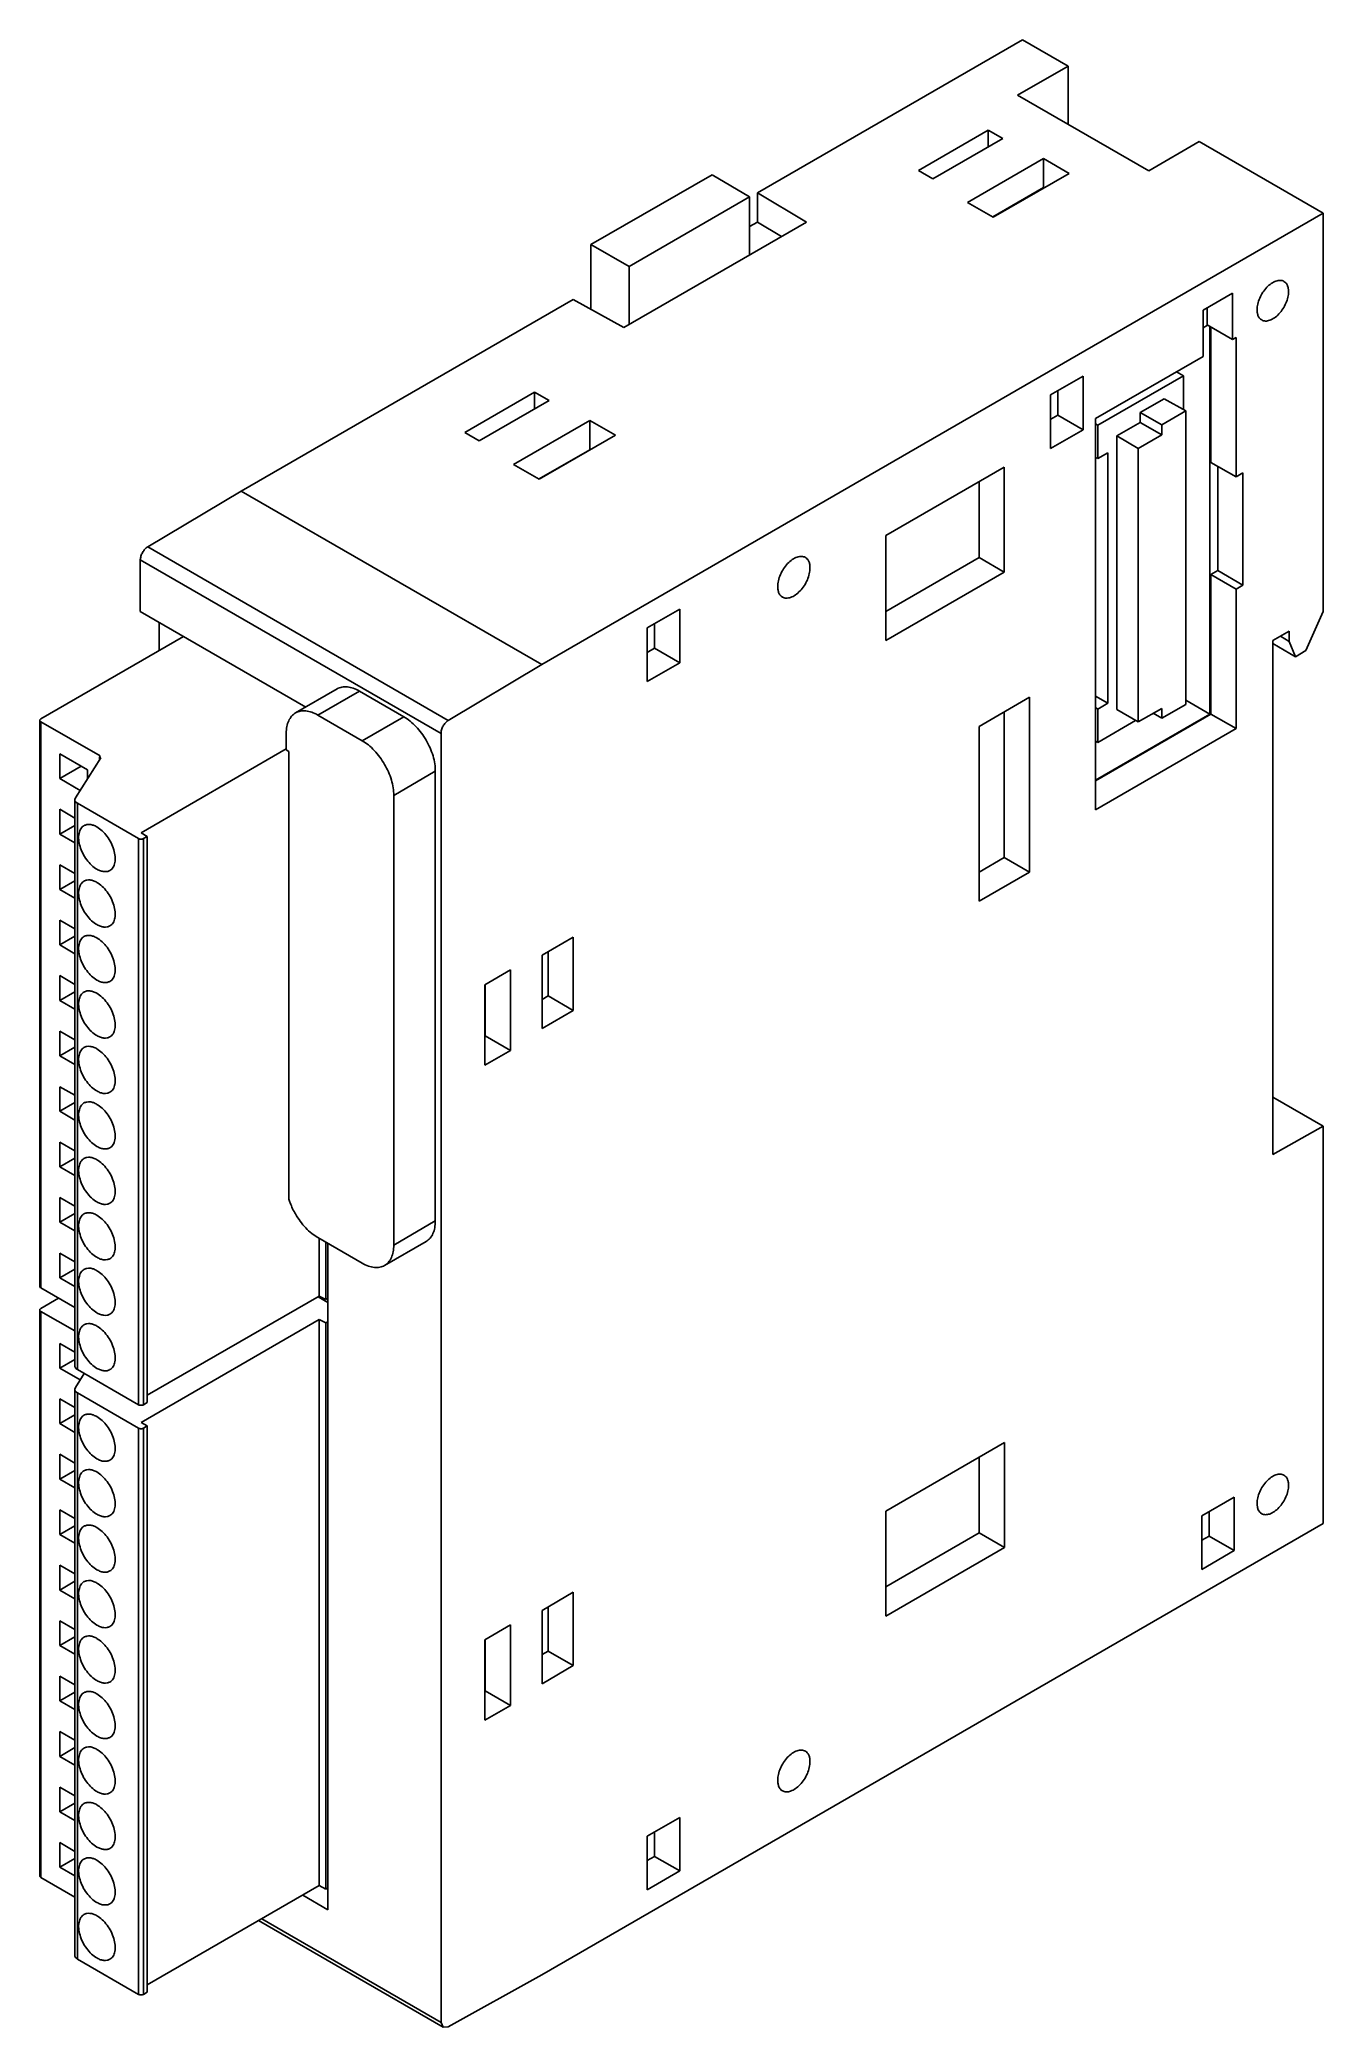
# Model space of a CAD drawing. Header units: millimetres. Extents: x 11 to 83, y 10 to 122.
import ezdxf

# ---------------------------------------------------------------- set-up
doc = ezdxf.new("R2010")
doc.units = ezdxf.units.MM
doc.header["$LTSCALE"] = 8.570553
doc.layers.get('0').update_dxf_attribs({"linetype": 'CONTINUOUS'})

msp = doc.modelspace()

# ---------------------------------------------------------------- linework, layer by layer
at = {"color": 7, "linetype": 'CONTINUOUS'}
for p, q in [((51.47, 113.07), (66.34, 121.65)), ((68.89, 120.18), (66.34, 121.65)), ((66.06, 118.55), (68.89, 120.18)), ((68.89, 120.18), (68.89, 116.92)), ((66.06, 118.55), (73.41, 114.3)), ((60.49, 114.32), (64.4, 116.58)), ((65.22, 116.11), (61.31, 113.85)), ((64.4, 115.64), (64.4, 116.58)), ((64.4, 116.58), (65.22, 116.11)), ((73.41, 114.3), (76.24, 115.94)), ((83.2, 111.92), (76.24, 115.94)), ((63.24, 112.53), (67.51, 114.99)), ((67.51, 113.36), (67.51, 114.99)), ((67.51, 114.99), (68.95, 114.16)), ((42.12, 110.16), (48.92, 114.08)), ((48.92, 114.08), (51.02, 112.85)), ((61.31, 113.85), (60.49, 114.32)), ((68.95, 114.16), (64.68, 111.7)), ((51.02, 112.85), (44.26, 108.94)), ((51.02, 112.85), (51.02, 109.58)), ((51.47, 111.43), (51.47, 113.07)), ((51.47, 113.07), (54.21, 111.43)), ((64.67, 111.72), (67.51, 113.36)), ((67.51, 113.36), (67.53, 113.35)), ((39.36, 86.61), (83.2, 111.92)), ((64.68, 111.7), (63.24, 112.53)), ((83.2, 111.92), (83.2, 89.59)), ((54.21, 111.43), (43.96, 105.51)), ((51.02, 111.17), (51.47, 111.43)), ((52.82, 110.62), (51.47, 111.43)), ((42.12, 110.16), (42.12, 106.54)), ((44.26, 108.94), (42.12, 110.16)), ((44.26, 108.94), (44.26, 105.68)), ((22.5, 96.34), (41.12, 107.09)), ((43.96, 105.51), (41.12, 107.09)), ((76.46, 106.49), (78.11, 107.44)), ((78.11, 107.44), (78.11, 104.84)), ((76.46, 103.89), (76.46, 106.49)), ((76.7, 106.62), (76.7, 105.66)), ((76.46, 105.49), (76.71, 105.64)), ((76.7, 105.66), (78.11, 104.84)), ((76.84, 105.57), (76.84, 83.83)), ((76.9, 105.54), (76.9, 97.95)), ((78.11, 104.84), (78.31, 104.95)), ((78.31, 104.95), (78.31, 97.13)), ((70.42, 100.4), (76.46, 103.89)), ((67.9, 101.73), (69.73, 102.78)), ((69.73, 102.78), (69.73, 99.78)), ((70.55, 100.04), (75.36, 102.81)), ((75.36, 102.81), (74.98, 103.03)), ((75.36, 102.81), (75.36, 100.93)), ((35.04, 99.62), (38.95, 101.88)), ((38.95, 100.94), (38.95, 101.88)), ((38.95, 101.88), (39.77, 101.41)), ((67.9, 98.73), (67.9, 101.73)), ((68.31, 101.96), (68.31, 100.59)), ((72.94, 100.74), (74.28, 101.52)), ((75.49, 100.83), (74.28, 101.52)), ((39.77, 101.41), (35.85, 99.15)), ((68.31, 100.59), (67.92, 100.37)), ((68.31, 100.59), (69.73, 99.78)), ((70.42, 78.46), (70.42, 100.4)), ((72.94, 100.19), (72.94, 100.74)), ((74.14, 100.05), (72.94, 100.74)), ((74.14, 100.05), (75.49, 100.83)), ((75.36, 100.93), (75.33, 100.92)), ((75.49, 100.83), (75.49, 84.37)), ((35.85, 99.15), (35.04, 99.62)), ((37.78, 97.83), (42.05, 100.3)), ((43.49, 99.47), (39.22, 97)), ((42.05, 98.66), (42.05, 100.3)), ((42.05, 100.3), (43.49, 99.47)), ((69.73, 99.78), (67.9, 98.73)), ((70.55, 100.04), (70.42, 100.11)), ((70.55, 98.16), (70.55, 100.04)), ((71.62, 99.43), (72.94, 100.19)), ((71.62, 84.08), (71.62, 99.43)), ((72.82, 98.73), (71.62, 99.43)), ((72.82, 98.73), (74.14, 99.5)), ((74.14, 99.5), (72.94, 100.19)), ((74.14, 99.5), (74.14, 100.05)), ((39.21, 97.02), (42.05, 98.66)), ((42.05, 98.66), (42.08, 98.65)), ((70.55, 98.16), (70.42, 98.23)), ((71.11, 98.49), (70.55, 98.16)), ((71.11, 84.44), (71.11, 98.49)), ((72.82, 83.39), (72.82, 98.73)), ((39.22, 97), (37.78, 97.83)), ((58.66, 93.84), (65.31, 97.68)), ((65.31, 97.68), (65.31, 91.79)), ((76.9, 97.95), (78.31, 97.13)), ((77.29, 97.72), (77.29, 91.89)), ((78.31, 97.13), (78.7, 97.36)), ((78.7, 97.36), (78.7, 91.07)), ((17.26, 93.21), (22.5, 96.34)), ((39.36, 86.61), (22.5, 96.34)), ((63.9, 96.87), (63.9, 92.61)), ((58.66, 87.95), (58.66, 93.84)), ((34.12, 83.47), (17.26, 93.21)), ((63.9, 92.61), (58.66, 89.58)), ((63.9, 92.61), (65.31, 91.79)), ((16.84, 89.58), (16.84, 92.48)), ((16.84, 92.48), (33.71, 82.74)), ((65.31, 91.79), (58.66, 87.95)), ((77.29, 91.89), (76.9, 91.66)), ((76.9, 91.66), (76.9, 83.83)), ((76.9, 91.66), (78.31, 90.84)), ((77.29, 91.89), (78.7, 91.07)), ((78.7, 91.07), (78.31, 90.84)), ((78.31, 90.84), (78.31, 83.02)), ((16.84, 89.58), (26.12, 84.22)), ((45.28, 88.66), (47.1, 89.71)), ((47.1, 89.71), (47.1, 86.71)), ((82.22, 87.4), (83.2, 89.59)), ((11.26, 83.56), (19.26, 88.18)), ((17.9, 87.4), (17.9, 88.97)), ((45.28, 85.66), (45.28, 88.66)), ((45.68, 88.9), (45.68, 87.53)), ((81.3, 88.48), (80.38, 87.95)), ((81.3, 87.91), (80.8, 88.2)), ((81.3, 87.91), (81.3, 88.48)), ((45.68, 87.53), (45.28, 87.29)), ((45.68, 87.53), (47.1, 86.71)), ((80.38, 87.95), (80.38, 59.13)), ((81.65, 87.05), (80.38, 87.79)), ((81.3, 87.91), (81.65, 87.05)), ((82.22, 87.4), (81.65, 87.05)), ((39.36, 86.61), (34.12, 83.47)), ((47.1, 86.71), (45.28, 85.66)), ((27.88, 85.24), (25.55, 83.9)), ((26.8, 83.77), (29.13, 85.12)), ((31.63, 83.68), (29.13, 85.12)), ((63.9, 83.14), (66.73, 84.77)), ((66.73, 84.77), (66.73, 74.97)), ((71.11, 84.44), (70.42, 84.84)), ((29.29, 82.33), (26.8, 83.77)), ((31.63, 83.68), (29.29, 82.33)), ((65.31, 83.95), (65.31, 75.79)), ((70.55, 84.11), (70.42, 84.19)), ((76.84, 83.83), (70.42, 80.12)), ((76.9, 83.83), (70.42, 80.09)), ((70.55, 84.11), (71.11, 84.44)), ((70.55, 82.24), (70.55, 84.11)), ((72.82, 83.39), (71.62, 84.08)), ((74.14, 84.15), (72.82, 83.39)), ((74.14, 83.6), (73.66, 83.88)), ((75.49, 84.37), (74.14, 83.6)), ((74.14, 83.6), (74.14, 84.15)), ((75.49, 84.61), (76.84, 83.83)), ((76.9, 83.83), (78.31, 83.02)), ((11.2, 51.72), (11.2, 83.48)), ((11.26, 51.64), (11.26, 83.4)), ((14.58, 81.48), (11.26, 83.4)), ((25.03, 82.75), (25.03, 81.82)), ((33.71, 10.45), (33.71, 82.74)), ((63.9, 73.34), (63.9, 83.14)), ((78.31, 83.02), (70.42, 78.46)), ((72.68, 83.47), (70.55, 82.24)), ((12.32, 81.6), (12.32, 80.21)), ((13.87, 80.7), (12.32, 81.6)), ((14.62, 81.38), (13.2, 79.13)), ((14.57, 81.46), (14.56, 81.44)), ((14.56, 81.29), (14.56, 81.44)), ((14.57, 81.46), (14.58, 81.48)), ((14.59, 81.33), (14.59, 81.4)), ((14.62, 81.38), (14.59, 81.4)), ((16.88, 77.17), (25.03, 81.88)), ((25.18, 81.73), (25.03, 81.82)), ((25.18, 81.73), (25.18, 56.62)), ((70.55, 82.24), (70.42, 82.31)), ((13.52, 80.91), (12.32, 80.21)), ((13.87, 80.2), (13.87, 80.7)), ((31.06, 79.27), (33.39, 80.62)), ((33.39, 55.4), (33.39, 80.62)), ((12.32, 80.21), (13.46, 79.55)), ((31.06, 54.05), (31.06, 79.27)), ((12.32, 78.49), (12.32, 77.1)), ((13.17, 78), (12.32, 78.49)), ((13.2, 79.13), (13.17, 79.03)), ((13.17, 47.28), (13.17, 79.03)), ((13.31, 47.07), (13.31, 78.83)), ((16.74, 76.85), (13.31, 78.83)), ((13.17, 77.59), (12.32, 77.1)), ((12.32, 77.1), (13.17, 76.61)), ((16.88, 77.17), (17.23, 76.97)), ((17.02, 76.85), (17.23, 76.97)), ((17.23, 76.97), (17.23, 45.21)), ((16.74, 76.85), (16.74, 45.09)), ((17.02, 45.09), (17.02, 76.85)), ((12.32, 75.38), (12.32, 73.99)), ((13.17, 74.89), (12.32, 75.38)), ((65.31, 75.79), (63.9, 74.97)), ((66.73, 74.97), (63.9, 73.34)), ((65.31, 75.79), (66.73, 74.97)), ((13.17, 74.48), (12.32, 73.99)), ((12.32, 73.99), (13.17, 73.5)), ((12.32, 72.27), (12.32, 70.88)), ((13.17, 71.78), (12.32, 72.27)), ((13.17, 71.37), (12.32, 70.88)), ((12.32, 70.88), (13.17, 70.39)), ((39.38, 70.3), (41.13, 71.31)), ((39.38, 66.19), (39.38, 70.3)), ((39.72, 70.49), (39.72, 68.02)), ((41.13, 71.31), (41.13, 67.2)), ((12.32, 69.16), (12.32, 67.77)), ((13.17, 68.67), (12.32, 69.16)), ((36.17, 68.65), (37.61, 69.48)), ((37.61, 69.48), (37.61, 64.96)), ((13.17, 68.26), (12.32, 67.77)), ((36.17, 64.13), (36.17, 68.65)), ((36.19, 68.65), (36.19, 65.78)), ((39.72, 68.02), (39.38, 67.82)), ((39.72, 68.02), (41.13, 67.2)), ((12.32, 67.77), (13.17, 67.28)), ((41.13, 67.2), (39.38, 66.19)), ((12.32, 66.05), (12.32, 64.66)), ((13.17, 65.56), (12.32, 66.05)), ((36.19, 65.78), (36.17, 65.76)), ((36.19, 65.78), (37.61, 64.96)), ((13.17, 65.15), (12.32, 64.66)), ((12.32, 64.66), (13.17, 64.17)), ((37.61, 64.96), (36.17, 64.13)), ((12.32, 62.93), (12.32, 61.55)), ((13.17, 62.45), (12.32, 62.93)), ((13.17, 62.04), (12.32, 61.55)), ((12.32, 61.55), (13.17, 61.06)), ((83.2, 60.71), (80.38, 62.34)), ((83.2, 60.71), (80.38, 59.13)), ((83.2, 60.71), (83.2, 38.43)), ((12.32, 59.82), (12.32, 58.44)), ((13.17, 59.33), (12.32, 59.82)), ((13.17, 58.93), (12.32, 58.44)), ((12.32, 58.44), (13.17, 57.95)), ((12.32, 56.71), (12.32, 55.33)), ((13.17, 56.22), (12.32, 56.71)), ((13.17, 55.81), (12.32, 55.33)), ((12.32, 55.33), (13.17, 54.84)), ((33.39, 55.4), (31.06, 54.05)), ((12.32, 53.6), (12.32, 52.21)), ((13.17, 53.11), (12.32, 53.6)), ((26.8, 54.47), (29.29, 53.03)), ((26.88, 54.42), (26.88, 51.19)), ((27.24, 54.21), (27.24, 50.99)), ((27.36, 54.14), (27.36, 16.77)), ((32.88, 54.25), (30.54, 52.9)), ((13.17, 52.7), (12.32, 52.21)), ((13.17, 50.54), (11.26, 51.64)), ((12.32, 52.21), (13.17, 51.72)), ((11.2, 18.66), (11.2, 50.41)), ((11.26, 50.49), (12.25, 51.07)), ((11.26, 18.57), (11.26, 50.33)), ((13.17, 49.23), (11.26, 50.33)), ((17.23, 45.62), (26.88, 51.19)), ((26.81, 51.15), (27.36, 50.83)), ((26.88, 51.19), (27.24, 50.99)), ((27.24, 50.99), (27.36, 51.06)), ((16.88, 44.1), (26.88, 49.88)), ((26.88, 49.88), (27.24, 49.68)), ((26.88, 49.88), (26.88, 18.13)), ((27.24, 49.68), (27.36, 49.75)), ((27.24, 49.68), (27.24, 17.92)), ((12.32, 48.53), (12.32, 47.14)), ((13.17, 48.04), (12.32, 48.53)), ((13.17, 47.63), (12.32, 47.14)), ((12.32, 47.14), (13.46, 46.48)), ((13.69, 46.85), (13.2, 46.06)), ((16.74, 45.09), (13.31, 47.07)), ((13.2, 46.06), (13.17, 45.96)), ((13.17, 14.21), (13.17, 45.96)), ((13.31, 14), (13.31, 45.76)), ((16.74, 43.78), (13.31, 45.76)), ((12.32, 45.42), (12.32, 44.03)), ((13.17, 44.93), (12.32, 45.42)), ((17.02, 45.09), (17.23, 45.21)), ((13.17, 44.52), (12.32, 44.03)), ((12.32, 44.03), (13.17, 43.54)), ((16.74, 43.78), (16.74, 12.02)), ((16.88, 44.1), (17.23, 43.9)), ((17.02, 43.78), (17.23, 43.9)), ((17.02, 12.02), (17.02, 43.78)), ((17.23, 43.9), (17.23, 12.15)), ((58.66, 39.13), (65.33, 42.98)), ((65.33, 42.98), (65.33, 37.09)), ((12.32, 42.31), (12.32, 40.92)), ((13.17, 41.82), (12.32, 42.31)), ((13.17, 41.41), (12.32, 40.92)), ((63.91, 42.17), (63.91, 37.91)), ((12.32, 40.92), (13.17, 40.43)), ((13.17, 38.71), (12.32, 39.2)), ((12.32, 39.2), (12.32, 37.81)), ((58.66, 33.24), (58.66, 39.13)), ((76.39, 38.86), (78.21, 39.91)), ((76.8, 39.09), (76.8, 37.72)), ((78.21, 39.91), (78.21, 36.91)), ((13.17, 38.3), (12.32, 37.81)), ((83.2, 38.43), (39.36, 13.12)), ((63.91, 37.91), (58.66, 34.87)), ((63.91, 37.91), (65.33, 37.09)), ((76.39, 35.85), (76.39, 38.86)), ((12.32, 37.81), (13.17, 37.32)), ((65.33, 37.09), (58.66, 33.24)), ((76.8, 37.72), (76.39, 37.49)), ((78.21, 36.91), (76.39, 35.85)), ((76.8, 37.72), (78.21, 36.91)), ((13.17, 35.6), (12.32, 36.09)), ((12.32, 36.09), (12.32, 34.7)), ((13.17, 35.19), (12.32, 34.7)), ((12.32, 34.7), (13.17, 34.21)), ((39.38, 33.55), (41.13, 34.57)), ((41.13, 34.57), (41.13, 30.46)), ((39.38, 29.44), (39.38, 33.55)), ((39.72, 33.75), (39.72, 31.27)), ((13.17, 32.49), (12.32, 32.98)), ((12.32, 32.98), (12.32, 31.59)), ((36.17, 31.91), (37.61, 32.74)), ((37.61, 32.74), (37.61, 28.22)), ((13.17, 32.08), (12.32, 31.59)), ((12.32, 31.59), (13.17, 31.1)), ((36.17, 27.39), (36.17, 31.91)), ((36.19, 31.91), (36.19, 29.04)), ((39.72, 31.27), (39.38, 31.08)), ((39.72, 31.27), (41.13, 30.46)), ((41.13, 30.46), (39.38, 29.44)), ((13.17, 29.38), (12.32, 29.87)), ((12.32, 29.87), (12.32, 28.48)), ((36.19, 29.04), (36.17, 29.02)), ((36.19, 29.04), (37.61, 28.22)), ((13.17, 28.97), (12.32, 28.48)), ((12.32, 28.48), (13.17, 27.99)), ((37.61, 28.22), (36.17, 27.39)), ((13.17, 26.27), (12.32, 26.76)), ((12.32, 26.76), (12.32, 25.37)), ((13.17, 25.86), (12.32, 25.37)), ((12.32, 25.37), (13.17, 24.88)), ((13.17, 23.16), (12.32, 23.64)), ((12.32, 23.64), (12.32, 22.26)), ((13.17, 22.75), (12.32, 22.26)), ((12.32, 22.26), (13.17, 21.77)), ((45.28, 20.89), (47.1, 21.94)), ((47.1, 21.94), (47.1, 18.94)), ((13.17, 20.04), (12.32, 20.53)), ((12.32, 20.53), (12.32, 19.15)), ((45.28, 17.89), (45.28, 20.89)), ((45.68, 21.13), (45.68, 19.76)), ((13.17, 19.64), (12.32, 19.15)), ((12.32, 19.15), (13.17, 18.66)), ((45.68, 19.76), (45.28, 19.52)), ((45.68, 19.76), (47.1, 18.94)), ((13.17, 17.47), (11.26, 18.57)), ((26.88, 18.13), (17.23, 12.55)), ((27.24, 17.92), (26.88, 18.13)), ((27.24, 17.92), (27.36, 17.99)), ((47.1, 18.94), (45.28, 17.89)), ((27.36, 16.77), (25.95, 17.59)), ((33.83, 10.18), (23.47, 16.16)), ((33.71, 10.45), (23.65, 16.26)), ((16.74, 12.02), (13.31, 14)), ((34.12, 10.2), (39.36, 13.12)), ((17.23, 12.15), (17.02, 12.02)), ((33.71, 10.45), (33.83, 10.18)), ((33.83, 10.18), (34.12, 10.2))]:
    msp.add_line(p, q, dxfattribs=at)
for points, knots in [([(79.49, 106.51), (79.49, 106.61), (79.52, 106.84), (79.63, 107.17), (79.81, 107.49), (80.02, 107.77), (80.27, 107.98), (80.5, 108.11), (80.67, 108.15), (80.79, 108.16), (80.9, 108.15), (80.97, 108.12), (81, 108.1)], [0, 0, 0, 0, 0.128687, 0.270307, 0.417461, 0.561799, 0.695453, 0.812709, 0.864675, 0.912506, 0.957137, 1, 1, 1, 1]), ([(81.26, 107.53), (81.26, 107.42), (81.23, 107.2), (81.12, 106.87), (80.95, 106.55), (80.73, 106.27), (80.48, 106.05), (80.26, 105.93), (80.08, 105.88), (79.96, 105.87), (79.85, 105.89), (79.78, 105.92), (79.75, 105.94)], [0, 0, 0, 0, 0.128685, 0.270304, 0.417444, 0.561782, 0.695449, 0.812713, 0.86468, 0.912509, 0.957139, 1, 1, 1, 1]), ([(81, 108.1), (81.04, 108.08), (81.12, 108.01), (81.2, 107.88), (81.25, 107.71), (81.26, 107.59), (81.26, 107.53)], [0, 0, 0, 0, 0.217723, 0.450875, 0.710474, 1, 1, 1, 1]), ([(79.75, 105.94), (79.71, 105.96), (79.63, 106.02), (79.55, 106.16), (79.5, 106.32), (79.49, 106.44), (79.49, 106.51)], [0, 0, 0, 0, 0.217723, 0.450872, 0.710467, 1, 1, 1, 1]), ([(16.84, 92.48), (16.84, 92.55), (16.87, 92.69), (16.96, 92.9), (17.09, 93.08), (17.2, 93.18), (17.26, 93.21)], [0, 0, 0, 0, 0.236729, 0.49891, 0.761683, 1, 1, 1, 1]), ([(52.6, 90.98), (52.6, 91.09), (52.63, 91.32), (52.74, 91.66), (52.92, 91.99), (53.14, 92.27), (53.4, 92.5), (53.63, 92.62), (53.81, 92.67), (53.93, 92.68), (54.05, 92.66), (54.12, 92.64), (54.15, 92.62)], [0, 0, 0, 0, 0.128687, 0.270307, 0.417461, 0.561799, 0.695453, 0.812709, 0.864675, 0.912506, 0.957137, 1, 1, 1, 1]), ([(54.15, 92.62), (54.19, 92.59), (54.27, 92.53), (54.35, 92.39), (54.41, 92.22), (54.41, 92.09), (54.41, 92.03)], [0, 0, 0, 0, 0.217723, 0.450875, 0.710474, 1, 1, 1, 1]), ([(54.41, 92.03), (54.41, 91.92), (54.38, 91.69), (54.27, 91.35), (54.09, 91.02), (53.87, 90.74), (53.61, 90.51), (53.38, 90.38), (53.2, 90.34), (53.08, 90.33), (52.97, 90.34), (52.9, 90.37), (52.86, 90.39)], [0, 0, 0, 0, 0.128685, 0.270304, 0.417444, 0.561782, 0.695449, 0.812713, 0.86468, 0.912509, 0.957139, 1, 1, 1, 1]), ([(52.86, 90.39), (52.82, 90.42), (52.74, 90.48), (52.66, 90.62), (52.61, 90.79), (52.6, 90.91), (52.6, 90.98)], [0, 0, 0, 0, 0.217723, 0.450872, 0.710467, 1, 1, 1, 1]), ([(27.88, 85.24), (27.97, 85.29), (28.15, 85.36), (28.47, 85.37), (28.8, 85.29), (29.02, 85.18), (29.13, 85.12)], [0, 0, 0, 0, 0.217718, 0.450944, 0.710297, 1, 1, 1, 1]), ([(25.55, 83.9), (25.47, 83.85), (25.31, 83.72), (25.15, 83.45), (25.05, 83.12), (25.03, 82.88), (25.03, 82.75)], [0, 0, 0, 0, 0.217745, 0.450997, 0.710344, 1, 1, 1, 1]), ([(26.8, 83.77), (26.69, 83.84), (26.47, 83.94), (26.14, 84.02), (25.82, 84.01), (25.63, 83.94), (25.55, 83.9)], [0, 0, 0, 0, 0.289703, 0.549056, 0.782282, 1, 1, 1, 1]), ([(31.63, 83.68), (31.75, 83.61), (31.99, 83.44), (32.43, 83.02), (32.72, 82.64), (32.88, 82.36)], [0, 0, 0, 0, 0.228488, 0.475103, 1, 1, 1, 1]), ([(11.26, 83.56), (11.24, 83.55), (11.21, 83.53), (11.2, 83.49), (11.2, 83.48)], [0, 0, 0, 0, 0.550041, 1, 1, 1, 1]), ([(11.2, 83.48), (11.2, 83.46), (11.21, 83.43), (11.24, 83.41), (11.26, 83.4)], [0, 0, 0, 0, 0.449959, 1, 1, 1, 1]), ([(34.12, 83.47), (34.06, 83.44), (33.95, 83.34), (33.82, 83.16), (33.73, 82.96), (33.71, 82.81), (33.71, 82.74)], [0, 0, 0, 0, 0.238317, 0.50109, 0.763271, 1, 1, 1, 1]), ([(14.56, 81.44), (14.56, 81.43), (14.56, 81.41), (14.58, 81.4), (14.59, 81.4)], [0, 0, 0, 0, 0.449093, 1, 1, 1, 1]), ([(30.54, 81.01), (30.38, 81.29), (30.1, 81.68), (29.65, 82.1), (29.41, 82.26), (29.29, 82.33)], [0, 0, 0, 0, 0.524897, 0.771512, 1, 1, 1, 1]), ([(32.88, 82.36), (33.04, 82.08), (33.23, 81.65), (33.37, 81.05), (33.39, 80.76), (33.39, 80.62)], [0, 0, 0, 0, 0.524928, 0.771542, 1, 1, 1, 1]), ([(31.06, 79.27), (31.06, 79.41), (31.03, 79.7), (30.9, 80.3), (30.7, 80.74), (30.54, 81.01)], [0, 0, 0, 0, 0.228458, 0.475072, 1, 1, 1, 1]), ([(13.17, 79.03), (13.17, 79.01), (13.17, 78.97), (13.2, 78.92), (13.25, 78.87), (13.29, 78.84), (13.31, 78.83)], [0, 0, 0, 0, 0.217802, 0.450967, 0.710779, 1, 1, 1, 1]), ([(14.41, 75.13), (14.3, 75.19), (14.09, 75.35), (13.82, 75.66), (13.6, 76.01), (13.45, 76.4), (13.37, 76.77), (13.38, 77.07), (13.44, 77.27), (13.5, 77.4), (13.58, 77.5), (13.65, 77.55), (13.68, 77.57)], [0, 0, 0, 0, 0.128686, 0.270305, 0.417453, 0.561796, 0.695457, 0.812713, 0.864678, 0.912508, 0.957139, 1, 1, 1, 1]), ([(13.68, 77.57), (13.73, 77.6), (13.84, 77.64), (14.02, 77.64), (14.22, 77.6), (14.34, 77.54), (14.41, 77.5)], [0, 0, 0, 0, 0.217724, 0.450865, 0.71046, 1, 1, 1, 1]), ([(14.41, 77.5), (14.51, 77.44), (14.72, 77.28), (14.99, 76.97), (15.21, 76.62), (15.36, 76.23), (15.44, 75.86), (15.43, 75.56), (15.38, 75.36), (15.32, 75.24), (15.24, 75.13), (15.17, 75.08), (15.13, 75.06)], [0, 0, 0, 0, 0.128686, 0.270305, 0.417453, 0.561796, 0.695457, 0.812713, 0.864678, 0.912508, 0.957139, 1, 1, 1, 1]), ([(16.74, 76.85), (16.76, 76.83), (16.81, 76.82), (16.88, 76.81), (16.96, 76.82), (17, 76.83), (17.02, 76.85)], [0, 0, 0, 0, 0.237046, 0.499999, 0.762953, 1, 1, 1, 1]), ([(15.13, 75.06), (15.08, 75.03), (14.97, 74.99), (14.79, 74.99), (14.6, 75.03), (14.47, 75.09), (14.41, 75.13)], [0, 0, 0, 0, 0.217724, 0.450865, 0.71046, 1, 1, 1, 1]), ([(14.41, 72.02), (14.3, 72.08), (14.09, 72.24), (13.82, 72.55), (13.6, 72.9), (13.45, 73.28), (13.37, 73.66), (13.38, 73.96), (13.44, 74.16), (13.5, 74.28), (13.58, 74.39), (13.65, 74.44), (13.68, 74.46)], [0, 0, 0, 0, 0.128686, 0.270305, 0.417453, 0.561796, 0.695457, 0.812713, 0.864678, 0.912508, 0.957139, 1, 1, 1, 1]), ([(13.68, 74.46), (13.73, 74.49), (13.84, 74.53), (14.02, 74.53), (14.22, 74.49), (14.34, 74.42), (14.41, 74.39)], [0, 0, 0, 0, 0.217724, 0.450865, 0.71046, 1, 1, 1, 1]), ([(14.41, 74.39), (14.51, 74.33), (14.72, 74.17), (14.99, 73.86), (15.21, 73.51), (15.36, 73.12), (15.44, 72.75), (15.43, 72.45), (15.38, 72.25), (15.32, 72.12), (15.24, 72.02), (15.17, 71.97), (15.13, 71.95)], [0, 0, 0, 0, 0.128686, 0.270305, 0.417453, 0.561796, 0.695457, 0.812713, 0.864678, 0.912508, 0.957139, 1, 1, 1, 1]), ([(14.41, 68.91), (14.3, 68.97), (14.09, 69.13), (13.82, 69.44), (13.6, 69.79), (13.45, 70.17), (13.37, 70.55), (13.38, 70.84), (13.44, 71.05), (13.5, 71.17), (13.58, 71.28), (13.65, 71.33), (13.68, 71.35)], [0, 0, 0, 0, 0.128686, 0.270305, 0.417453, 0.561796, 0.695457, 0.812713, 0.864678, 0.912508, 0.957139, 1, 1, 1, 1]), ([(13.68, 71.35), (13.73, 71.38), (13.84, 71.42), (14.02, 71.42), (14.22, 71.37), (14.34, 71.31), (14.41, 71.28)], [0, 0, 0, 0, 0.217724, 0.450865, 0.71046, 1, 1, 1, 1]), ([(15.13, 71.95), (15.08, 71.92), (14.97, 71.88), (14.79, 71.88), (14.6, 71.92), (14.47, 71.98), (14.41, 72.02)], [0, 0, 0, 0, 0.217724, 0.450865, 0.71046, 1, 1, 1, 1]), ([(14.41, 71.28), (14.51, 71.22), (14.72, 71.06), (14.99, 70.75), (15.21, 70.39), (15.36, 70.01), (15.44, 69.64), (15.43, 69.34), (15.38, 69.14), (15.32, 69.01), (15.24, 68.91), (15.17, 68.86), (15.13, 68.84)], [0, 0, 0, 0, 0.128686, 0.270305, 0.417453, 0.561796, 0.695457, 0.812713, 0.864678, 0.912508, 0.957139, 1, 1, 1, 1]), ([(14.41, 65.8), (14.3, 65.86), (14.09, 66.02), (13.82, 66.32), (13.6, 66.68), (13.45, 67.06), (13.37, 67.44), (13.38, 67.73), (13.44, 67.94), (13.5, 68.06), (13.58, 68.17), (13.65, 68.22), (13.68, 68.24)], [0, 0, 0, 0, 0.128686, 0.270305, 0.417453, 0.561796, 0.695457, 0.812713, 0.864678, 0.912508, 0.957139, 1, 1, 1, 1]), ([(13.68, 68.24), (13.73, 68.27), (13.84, 68.31), (14.02, 68.31), (14.22, 68.26), (14.34, 68.2), (14.41, 68.17)], [0, 0, 0, 0, 0.217724, 0.450865, 0.71046, 1, 1, 1, 1]), ([(15.13, 68.84), (15.08, 68.81), (14.97, 68.77), (14.79, 68.77), (14.6, 68.81), (14.47, 68.87), (14.41, 68.91)], [0, 0, 0, 0, 0.217724, 0.450865, 0.71046, 1, 1, 1, 1]), ([(14.41, 68.17), (14.51, 68.1), (14.72, 67.94), (14.99, 67.64), (15.21, 67.28), (15.36, 66.9), (15.44, 66.53), (15.43, 66.23), (15.38, 66.03), (15.32, 65.9), (15.24, 65.8), (15.17, 65.75), (15.13, 65.73)], [0, 0, 0, 0, 0.128686, 0.270305, 0.417453, 0.561796, 0.695457, 0.812713, 0.864678, 0.912508, 0.957139, 1, 1, 1, 1]), ([(15.13, 65.73), (15.08, 65.7), (14.97, 65.66), (14.79, 65.65), (14.6, 65.7), (14.47, 65.76), (14.41, 65.8)], [0, 0, 0, 0, 0.217724, 0.450865, 0.71046, 1, 1, 1, 1]), ([(14.41, 62.69), (14.3, 62.75), (14.09, 62.91), (13.82, 63.21), (13.6, 63.57), (13.45, 63.95), (13.37, 64.33), (13.38, 64.62), (13.44, 64.83), (13.5, 64.95), (13.58, 65.05), (13.65, 65.11), (13.68, 65.13)], [0, 0, 0, 0, 0.128686, 0.270305, 0.417453, 0.561796, 0.695457, 0.812713, 0.864678, 0.912508, 0.957139, 1, 1, 1, 1]), ([(13.68, 65.13), (13.73, 65.16), (13.84, 65.2), (14.02, 65.2), (14.22, 65.15), (14.34, 65.09), (14.41, 65.06)], [0, 0, 0, 0, 0.217724, 0.450865, 0.71046, 1, 1, 1, 1]), ([(14.41, 65.06), (14.51, 64.99), (14.72, 64.83), (14.99, 64.53), (15.21, 64.17), (15.36, 63.79), (15.44, 63.42), (15.43, 63.12), (15.38, 62.92), (15.32, 62.79), (15.24, 62.69), (15.17, 62.64), (15.13, 62.62)], [0, 0, 0, 0, 0.128686, 0.270305, 0.417453, 0.561796, 0.695457, 0.812713, 0.864678, 0.912508, 0.957139, 1, 1, 1, 1]), ([(15.13, 62.62), (15.08, 62.59), (14.97, 62.55), (14.79, 62.54), (14.6, 62.59), (14.47, 62.65), (14.41, 62.69)], [0, 0, 0, 0, 0.217724, 0.450865, 0.71046, 1, 1, 1, 1]), ([(14.41, 59.58), (14.3, 59.64), (14.09, 59.8), (13.82, 60.1), (13.6, 60.46), (13.45, 60.84), (13.37, 61.22), (13.38, 61.51), (13.44, 61.71), (13.5, 61.84), (13.58, 61.94), (13.65, 62), (13.68, 62.02)], [0, 0, 0, 0, 0.128686, 0.270305, 0.417453, 0.561796, 0.695457, 0.812713, 0.864678, 0.912508, 0.957139, 1, 1, 1, 1]), ([(13.68, 62.02), (13.73, 62.04), (13.84, 62.08), (14.02, 62.09), (14.22, 62.04), (14.34, 61.98), (14.41, 61.94)], [0, 0, 0, 0, 0.217724, 0.450865, 0.71046, 1, 1, 1, 1]), ([(14.41, 61.94), (14.51, 61.88), (14.72, 61.72), (14.99, 61.42), (15.21, 61.06), (15.36, 60.68), (15.44, 60.31), (15.43, 60.01), (15.38, 59.81), (15.32, 59.68), (15.24, 59.58), (15.17, 59.53), (15.13, 59.51)], [0, 0, 0, 0, 0.128686, 0.270305, 0.417453, 0.561796, 0.695457, 0.812713, 0.864678, 0.912508, 0.957139, 1, 1, 1, 1]), ([(15.13, 59.51), (15.08, 59.48), (14.97, 59.44), (14.79, 59.43), (14.6, 59.48), (14.47, 59.54), (14.41, 59.58)], [0, 0, 0, 0, 0.217724, 0.450865, 0.71046, 1, 1, 1, 1]), ([(14.41, 56.47), (14.3, 56.53), (14.09, 56.69), (13.82, 56.99), (13.6, 57.35), (13.45, 57.73), (13.37, 58.11), (13.38, 58.4), (13.44, 58.6), (13.5, 58.73), (13.58, 58.83), (13.65, 58.89), (13.68, 58.91)], [0, 0, 0, 0, 0.128686, 0.270305, 0.417453, 0.561796, 0.695457, 0.812713, 0.864678, 0.912508, 0.957139, 1, 1, 1, 1]), ([(13.68, 58.91), (13.73, 58.93), (13.84, 58.97), (14.02, 58.98), (14.22, 58.93), (14.34, 58.87), (14.41, 58.83)], [0, 0, 0, 0, 0.217724, 0.450865, 0.71046, 1, 1, 1, 1]), ([(14.41, 58.83), (14.51, 58.77), (14.72, 58.61), (14.99, 58.31), (15.21, 57.95), (15.36, 57.57), (15.44, 57.19), (15.43, 56.9), (15.38, 56.7), (15.32, 56.57), (15.24, 56.47), (15.17, 56.41), (15.13, 56.39)], [0, 0, 0, 0, 0.128686, 0.270305, 0.417453, 0.561796, 0.695457, 0.812713, 0.864678, 0.912508, 0.957139, 1, 1, 1, 1]), ([(14.41, 53.36), (14.3, 53.42), (14.09, 53.58), (13.82, 53.88), (13.6, 54.24), (13.45, 54.62), (13.37, 54.99), (13.38, 55.29), (13.44, 55.49), (13.5, 55.62), (13.58, 55.72), (13.65, 55.77), (13.68, 55.79)], [0, 0, 0, 0, 0.128686, 0.270305, 0.417453, 0.561796, 0.695457, 0.812713, 0.864678, 0.912508, 0.957139, 1, 1, 1, 1]), ([(13.68, 55.79), (13.73, 55.82), (13.84, 55.86), (14.02, 55.87), (14.22, 55.82), (14.34, 55.76), (14.41, 55.72)], [0, 0, 0, 0, 0.217724, 0.450865, 0.71046, 1, 1, 1, 1]), ([(15.13, 56.39), (15.08, 56.37), (14.97, 56.33), (14.79, 56.32), (14.6, 56.37), (14.47, 56.43), (14.41, 56.47)], [0, 0, 0, 0, 0.217724, 0.450865, 0.71046, 1, 1, 1, 1]), ([(25.18, 56.62), (25.2, 56.55), (25.3, 56.26), (25.43, 55.98), (25.55, 55.79)], [0, 0, 0, 0, 0.245208, 1, 1, 1, 1]), ([(25.55, 55.79), (25.71, 55.51), (25.99, 55.12), (26.44, 54.7), (26.68, 54.54), (26.8, 54.47)], [0, 0, 0, 0, 0.524897, 0.771512, 1, 1, 1, 1]), ([(14.41, 55.72), (14.51, 55.66), (14.72, 55.5), (14.99, 55.2), (15.21, 54.84), (15.36, 54.46), (15.44, 54.08), (15.43, 53.79), (15.38, 53.59), (15.32, 53.46), (15.24, 53.36), (15.17, 53.3), (15.13, 53.28)], [0, 0, 0, 0, 0.128686, 0.270305, 0.417453, 0.561796, 0.695457, 0.812713, 0.864678, 0.912508, 0.957139, 1, 1, 1, 1]), ([(33.39, 55.4), (33.39, 55.27), (33.37, 55.03), (33.28, 54.7), (33.11, 54.43), (32.96, 54.3), (32.88, 54.25)], [0, 0, 0, 0, 0.289679, 0.549043, 0.782284, 1, 1, 1, 1]), ([(30.54, 52.9), (30.62, 52.95), (30.78, 53.08), (30.94, 53.35), (31.04, 53.68), (31.06, 53.92), (31.06, 54.05)], [0, 0, 0, 0, 0.217716, 0.450957, 0.710321, 1, 1, 1, 1]), ([(14.41, 50.24), (14.3, 50.31), (14.09, 50.47), (13.82, 50.77), (13.6, 51.13), (13.45, 51.51), (13.37, 51.88), (13.38, 52.18), (13.44, 52.38), (13.5, 52.51), (13.58, 52.61), (13.65, 52.66), (13.68, 52.68)], [0, 0, 0, 0, 0.128686, 0.270305, 0.417453, 0.561796, 0.695457, 0.812713, 0.864678, 0.912508, 0.957139, 1, 1, 1, 1]), ([(13.68, 52.68), (13.73, 52.71), (13.84, 52.75), (14.02, 52.76), (14.22, 52.71), (14.34, 52.65), (14.41, 52.61)], [0, 0, 0, 0, 0.217724, 0.450865, 0.71046, 1, 1, 1, 1]), ([(15.13, 53.28), (15.08, 53.26), (14.97, 53.22), (14.79, 53.21), (14.6, 53.26), (14.47, 53.32), (14.41, 53.36)], [0, 0, 0, 0, 0.217724, 0.450865, 0.71046, 1, 1, 1, 1]), ([(14.41, 52.61), (14.51, 52.55), (14.72, 52.39), (14.99, 52.09), (15.21, 51.73), (15.36, 51.35), (15.44, 50.97), (15.43, 50.68), (15.38, 50.47), (15.32, 50.35), (15.24, 50.24), (15.17, 50.19), (15.13, 50.17)], [0, 0, 0, 0, 0.128686, 0.270305, 0.417453, 0.561796, 0.695457, 0.812713, 0.864678, 0.912508, 0.957139, 1, 1, 1, 1]), ([(29.29, 53.03), (29.4, 52.96), (29.62, 52.86), (29.96, 52.78), (30.27, 52.79), (30.46, 52.86), (30.54, 52.9)], [0, 0, 0, 0, 0.289703, 0.549056, 0.782282, 1, 1, 1, 1]), ([(11.26, 51.64), (11.24, 51.65), (11.21, 51.67), (11.2, 51.71), (11.2, 51.72)], [0, 0, 0, 0, 0.550042, 1, 1, 1, 1]), ([(11.26, 50.49), (11.24, 50.48), (11.21, 50.46), (11.2, 50.43), (11.2, 50.41)], [0, 0, 0, 0, 0.550041, 1, 1, 1, 1]), ([(11.2, 50.41), (11.2, 50.39), (11.21, 50.36), (11.24, 50.34), (11.26, 50.33)], [0, 0, 0, 0, 0.449959, 1, 1, 1, 1]), ([(15.13, 50.17), (15.08, 50.14), (14.97, 50.1), (14.79, 50.1), (14.6, 50.15), (14.47, 50.21), (14.41, 50.24)], [0, 0, 0, 0, 0.217724, 0.450865, 0.71046, 1, 1, 1, 1]), ([(14.41, 47.13), (14.3, 47.2), (14.09, 47.36), (13.82, 47.66), (13.6, 48.02), (13.45, 48.4), (13.37, 48.77), (13.38, 49.07), (13.44, 49.27), (13.5, 49.4), (13.58, 49.5), (13.65, 49.55), (13.68, 49.57)], [0, 0, 0, 0, 0.128686, 0.270305, 0.417453, 0.561796, 0.695457, 0.812713, 0.864678, 0.912508, 0.957139, 1, 1, 1, 1]), ([(13.68, 49.57), (13.73, 49.6), (13.84, 49.64), (14.02, 49.65), (14.22, 49.6), (14.34, 49.54), (14.41, 49.5)], [0, 0, 0, 0, 0.217724, 0.450865, 0.71046, 1, 1, 1, 1]), ([(14.41, 49.5), (14.51, 49.44), (14.72, 49.28), (14.99, 48.98), (15.21, 48.62), (15.36, 48.24), (15.44, 47.86), (15.43, 47.57), (15.38, 47.36), (15.32, 47.24), (15.24, 47.13), (15.17, 47.08), (15.13, 47.06)], [0, 0, 0, 0, 0.128686, 0.270305, 0.417453, 0.561796, 0.695457, 0.812713, 0.864678, 0.912508, 0.957139, 1, 1, 1, 1]), ([(13.31, 47.07), (13.29, 47.08), (13.25, 47.11), (13.2, 47.16), (13.17, 47.22), (13.17, 47.26), (13.17, 47.28)], [0, 0, 0, 0, 0.289221, 0.549032, 0.782197, 1, 1, 1, 1]), ([(15.13, 47.06), (15.08, 47.03), (14.97, 46.99), (14.79, 46.99), (14.6, 47.04), (14.47, 47.1), (14.41, 47.13)], [0, 0, 0, 0, 0.217724, 0.450865, 0.71046, 1, 1, 1, 1]), ([(13.17, 45.96), (13.17, 45.94), (13.17, 45.9), (13.2, 45.85), (13.25, 45.8), (13.29, 45.77), (13.31, 45.76)], [0, 0, 0, 0, 0.217802, 0.450967, 0.710779, 1, 1, 1, 1]), ([(17.02, 45.09), (17, 45.08), (16.96, 45.06), (16.88, 45.06), (16.81, 45.06), (16.76, 45.08), (16.74, 45.09)], [0, 0, 0, 0, 0.237045, 0.499998, 0.762952, 1, 1, 1, 1]), ([(14.41, 42.06), (14.3, 42.12), (14.09, 42.28), (13.82, 42.58), (13.6, 42.94), (13.45, 43.32), (13.37, 43.7), (13.38, 43.99), (13.44, 44.2), (13.5, 44.32), (13.58, 44.43), (13.65, 44.48), (13.68, 44.5)], [0, 0, 0, 0, 0.128686, 0.270305, 0.417453, 0.561796, 0.695457, 0.812713, 0.864678, 0.912508, 0.957139, 1, 1, 1, 1]), ([(13.68, 44.5), (13.73, 44.53), (13.84, 44.57), (14.02, 44.57), (14.22, 44.52), (14.34, 44.46), (14.41, 44.43)], [0, 0, 0, 0, 0.217724, 0.450865, 0.71046, 1, 1, 1, 1]), ([(14.41, 44.43), (14.51, 44.36), (14.72, 44.2), (14.99, 43.9), (15.21, 43.54), (15.36, 43.16), (15.44, 42.79), (15.43, 42.49), (15.38, 42.29), (15.32, 42.16), (15.24, 42.06), (15.17, 42.01), (15.13, 41.99)], [0, 0, 0, 0, 0.128686, 0.270305, 0.417453, 0.561796, 0.695457, 0.812713, 0.864678, 0.912508, 0.957139, 1, 1, 1, 1]), ([(16.74, 43.78), (16.76, 43.77), (16.81, 43.75), (16.88, 43.74), (16.96, 43.75), (17, 43.77), (17.02, 43.78)], [0, 0, 0, 0, 0.237046, 0.499999, 0.762953, 1, 1, 1, 1]), ([(14.41, 38.95), (14.3, 39.01), (14.09, 39.17), (13.82, 39.47), (13.6, 39.83), (13.45, 40.21), (13.37, 40.59), (13.38, 40.88), (13.44, 41.09), (13.5, 41.21), (13.58, 41.32), (13.65, 41.37), (13.68, 41.39)], [0, 0, 0, 0, 0.128686, 0.270305, 0.417453, 0.561796, 0.695457, 0.812713, 0.864678, 0.912508, 0.957139, 1, 1, 1, 1]), ([(13.68, 41.39), (13.73, 41.42), (13.84, 41.46), (14.02, 41.46), (14.22, 41.41), (14.34, 41.35), (14.41, 41.32)], [0, 0, 0, 0, 0.217724, 0.450865, 0.71046, 1, 1, 1, 1]), ([(15.13, 41.99), (15.08, 41.96), (14.97, 41.92), (14.79, 41.91), (14.6, 41.96), (14.47, 42.02), (14.41, 42.06)], [0, 0, 0, 0, 0.217724, 0.450865, 0.71046, 1, 1, 1, 1]), ([(14.41, 41.32), (14.51, 41.25), (14.72, 41.09), (14.99, 40.79), (15.21, 40.43), (15.36, 40.05), (15.44, 39.68), (15.43, 39.38), (15.38, 39.18), (15.32, 39.05), (15.24, 38.95), (15.17, 38.9), (15.13, 38.88)], [0, 0, 0, 0, 0.128686, 0.270305, 0.417453, 0.561796, 0.695457, 0.812713, 0.864678, 0.912508, 0.957139, 1, 1, 1, 1]), ([(79.49, 39.55), (79.49, 39.66), (79.52, 39.89), (79.63, 40.22), (79.81, 40.53), (80.02, 40.81), (80.27, 41.03), (80.5, 41.15), (80.67, 41.2), (80.79, 41.21), (80.9, 41.19), (80.97, 41.16), (81, 41.15)], [0, 0, 0, 0, 0.128687, 0.270307, 0.417461, 0.561799, 0.695453, 0.812709, 0.864675, 0.912506, 0.957137, 1, 1, 1, 1]), ([(81.26, 40.57), (81.26, 40.47), (81.23, 40.24), (81.12, 39.91), (80.95, 39.6), (80.73, 39.32), (80.48, 39.1), (80.26, 38.97), (80.08, 38.93), (79.96, 38.92), (79.85, 38.94), (79.78, 38.96), (79.75, 38.98)], [0, 0, 0, 0, 0.128685, 0.270304, 0.417444, 0.561782, 0.695449, 0.812713, 0.86468, 0.912509, 0.957139, 1, 1, 1, 1]), ([(81, 41.15), (81.04, 41.12), (81.12, 41.06), (81.2, 40.92), (81.25, 40.76), (81.26, 40.64), (81.26, 40.57)], [0, 0, 0, 0, 0.217723, 0.450875, 0.710474, 1, 1, 1, 1]), ([(79.75, 38.98), (79.71, 39.01), (79.63, 39.07), (79.55, 39.2), (79.5, 39.37), (79.49, 39.49), (79.49, 39.55)], [0, 0, 0, 0, 0.217723, 0.450872, 0.710467, 1, 1, 1, 1]), ([(14.41, 35.84), (14.3, 35.9), (14.09, 36.06), (13.82, 36.36), (13.6, 36.72), (13.45, 37.1), (13.37, 37.48), (13.38, 37.77), (13.44, 37.98), (13.5, 38.1), (13.58, 38.2), (13.65, 38.26), (13.68, 38.28)], [0, 0, 0, 0, 0.128686, 0.270305, 0.417453, 0.561796, 0.695457, 0.812713, 0.864678, 0.912508, 0.957139, 1, 1, 1, 1]), ([(13.68, 38.28), (13.73, 38.3), (13.84, 38.34), (14.02, 38.35), (14.22, 38.3), (14.34, 38.24), (14.41, 38.2)], [0, 0, 0, 0, 0.217724, 0.450865, 0.71046, 1, 1, 1, 1]), ([(15.13, 38.88), (15.08, 38.85), (14.97, 38.81), (14.79, 38.8), (14.6, 38.85), (14.47, 38.91), (14.41, 38.95)], [0, 0, 0, 0, 0.217724, 0.450865, 0.71046, 1, 1, 1, 1]), ([(14.41, 38.2), (14.51, 38.14), (14.72, 37.98), (14.99, 37.68), (15.21, 37.32), (15.36, 36.94), (15.44, 36.57), (15.43, 36.27), (15.38, 36.07), (15.32, 35.94), (15.24, 35.84), (15.17, 35.79), (15.13, 35.77)], [0, 0, 0, 0, 0.128686, 0.270305, 0.417453, 0.561796, 0.695457, 0.812713, 0.864678, 0.912508, 0.957139, 1, 1, 1, 1]), ([(15.13, 35.77), (15.08, 35.74), (14.97, 35.7), (14.79, 35.69), (14.6, 35.74), (14.47, 35.8), (14.41, 35.84)], [0, 0, 0, 0, 0.217724, 0.450865, 0.71046, 1, 1, 1, 1]), ([(14.41, 32.73), (14.3, 32.79), (14.09, 32.95), (13.82, 33.25), (13.6, 33.61), (13.45, 33.99), (13.37, 34.37), (13.38, 34.66), (13.44, 34.86), (13.5, 34.99), (13.58, 35.09), (13.65, 35.15), (13.68, 35.17)], [0, 0, 0, 0, 0.128686, 0.270305, 0.417453, 0.561796, 0.695457, 0.812713, 0.864678, 0.912508, 0.957139, 1, 1, 1, 1]), ([(13.68, 35.17), (13.73, 35.19), (13.84, 35.23), (14.02, 35.24), (14.22, 35.19), (14.34, 35.13), (14.41, 35.09)], [0, 0, 0, 0, 0.217724, 0.450865, 0.71046, 1, 1, 1, 1]), ([(14.41, 35.09), (14.51, 35.03), (14.72, 34.87), (14.99, 34.57), (15.21, 34.21), (15.36, 33.83), (15.44, 33.45), (15.43, 33.16), (15.38, 32.96), (15.32, 32.83), (15.24, 32.73), (15.17, 32.68), (15.13, 32.65)], [0, 0, 0, 0, 0.128686, 0.270305, 0.417453, 0.561796, 0.695457, 0.812713, 0.864678, 0.912508, 0.957139, 1, 1, 1, 1]), ([(15.13, 32.65), (15.08, 32.63), (14.97, 32.59), (14.79, 32.58), (14.6, 32.63), (14.47, 32.69), (14.41, 32.73)], [0, 0, 0, 0, 0.217724, 0.450865, 0.71046, 1, 1, 1, 1]), ([(14.41, 29.62), (14.3, 29.68), (14.09, 29.84), (13.82, 30.14), (13.6, 30.5), (13.45, 30.88), (13.37, 31.25), (13.38, 31.55), (13.44, 31.75), (13.5, 31.88), (13.58, 31.98), (13.65, 32.03), (13.68, 32.05)], [0, 0, 0, 0, 0.128686, 0.270305, 0.417453, 0.561796, 0.695457, 0.812713, 0.864678, 0.912508, 0.957139, 1, 1, 1, 1]), ([(13.68, 32.05), (13.73, 32.08), (13.84, 32.12), (14.02, 32.13), (14.22, 32.08), (14.34, 32.02), (14.41, 31.98)], [0, 0, 0, 0, 0.217724, 0.450865, 0.71046, 1, 1, 1, 1]), ([(14.41, 31.98), (14.51, 31.92), (14.72, 31.76), (14.99, 31.46), (15.21, 31.1), (15.36, 30.72), (15.44, 30.34), (15.43, 30.05), (15.38, 29.85), (15.32, 29.72), (15.24, 29.62), (15.17, 29.56), (15.13, 29.54)], [0, 0, 0, 0, 0.128686, 0.270305, 0.417453, 0.561796, 0.695457, 0.812713, 0.864678, 0.912508, 0.957139, 1, 1, 1, 1]), ([(13.68, 28.94), (13.73, 28.97), (13.84, 29.01), (14.02, 29.02), (14.22, 28.97), (14.34, 28.91), (14.41, 28.87)], [0, 0, 0, 0, 0.217724, 0.450865, 0.71046, 1, 1, 1, 1]), ([(15.13, 29.54), (15.08, 29.52), (14.97, 29.48), (14.79, 29.47), (14.6, 29.52), (14.47, 29.58), (14.41, 29.62)], [0, 0, 0, 0, 0.217724, 0.450865, 0.71046, 1, 1, 1, 1]), ([(14.41, 26.5), (14.3, 26.57), (14.09, 26.73), (13.82, 27.03), (13.6, 27.39), (13.45, 27.77), (13.37, 28.14), (13.38, 28.44), (13.44, 28.64), (13.5, 28.77), (13.58, 28.87), (13.65, 28.92), (13.68, 28.94)], [0, 0, 0, 0, 0.128686, 0.270305, 0.417453, 0.561796, 0.695457, 0.812713, 0.864678, 0.912508, 0.957139, 1, 1, 1, 1]), ([(14.41, 28.87), (14.51, 28.81), (14.72, 28.65), (14.99, 28.35), (15.21, 27.99), (15.36, 27.61), (15.44, 27.23), (15.43, 26.94), (15.38, 26.73), (15.32, 26.61), (15.24, 26.51), (15.17, 26.45), (15.13, 26.43)], [0, 0, 0, 0, 0.128686, 0.270305, 0.417453, 0.561796, 0.695457, 0.812713, 0.864678, 0.912508, 0.957139, 1, 1, 1, 1]), ([(14.41, 23.39), (14.3, 23.46), (14.09, 23.62), (13.82, 23.92), (13.6, 24.28), (13.45, 24.66), (13.37, 25.03), (13.38, 25.33), (13.44, 25.53), (13.5, 25.66), (13.58, 25.76), (13.65, 25.81), (13.68, 25.83)], [0, 0, 0, 0, 0.128686, 0.270305, 0.417453, 0.561796, 0.695457, 0.812713, 0.864678, 0.912508, 0.957139, 1, 1, 1, 1]), ([(13.68, 25.83), (13.73, 25.86), (13.84, 25.9), (14.02, 25.91), (14.22, 25.86), (14.34, 25.8), (14.41, 25.76)], [0, 0, 0, 0, 0.217724, 0.450865, 0.71046, 1, 1, 1, 1]), ([(15.13, 26.43), (15.08, 26.41), (14.97, 26.37), (14.79, 26.36), (14.6, 26.41), (14.47, 26.47), (14.41, 26.5)], [0, 0, 0, 0, 0.217724, 0.450865, 0.71046, 1, 1, 1, 1]), ([(14.41, 25.76), (14.51, 25.7), (14.72, 25.54), (14.99, 25.24), (15.21, 24.88), (15.36, 24.5), (15.44, 24.12), (15.43, 23.83), (15.38, 23.62), (15.32, 23.5), (15.24, 23.39), (15.17, 23.34), (15.13, 23.32)], [0, 0, 0, 0, 0.128686, 0.270305, 0.417453, 0.561796, 0.695457, 0.812713, 0.864678, 0.912508, 0.957139, 1, 1, 1, 1]), ([(52.6, 24.03), (52.6, 24.14), (52.63, 24.37), (52.74, 24.71), (52.92, 25.03), (53.14, 25.32), (53.4, 25.55), (53.63, 25.67), (53.81, 25.72), (53.93, 25.73), (54.05, 25.71), (54.12, 25.68), (54.15, 25.66)], [0, 0, 0, 0, 0.128685, 0.270304, 0.417444, 0.561782, 0.695449, 0.812713, 0.86468, 0.912509, 0.957139, 1, 1, 1, 1]), ([(54.15, 25.66), (54.19, 25.64), (54.27, 25.57), (54.35, 25.43), (54.41, 25.26), (54.41, 25.14), (54.41, 25.08)], [0, 0, 0, 0, 0.217723, 0.450872, 0.710467, 1, 1, 1, 1]), ([(54.41, 25.08), (54.41, 24.97), (54.38, 24.73), (54.27, 24.4), (54.09, 24.07), (53.87, 23.78), (53.61, 23.56), (53.38, 23.43), (53.2, 23.38), (53.08, 23.37), (52.97, 23.39), (52.9, 23.42), (52.86, 23.44)], [0, 0, 0, 0, 0.128685, 0.270304, 0.417444, 0.561782, 0.695449, 0.812713, 0.86468, 0.912509, 0.957139, 1, 1, 1, 1]), ([(52.86, 23.44), (52.82, 23.46), (52.74, 23.53), (52.66, 23.67), (52.61, 23.84), (52.6, 23.96), (52.6, 24.03)], [0, 0, 0, 0, 0.217723, 0.450872, 0.710467, 1, 1, 1, 1]), ([(14.41, 20.28), (14.3, 20.34), (14.09, 20.51), (13.82, 20.81), (13.6, 21.17), (13.45, 21.55), (13.37, 21.92), (13.38, 22.22), (13.44, 22.42), (13.5, 22.55), (13.58, 22.65), (13.65, 22.7), (13.68, 22.72)], [0, 0, 0, 0, 0.128686, 0.270305, 0.417453, 0.561796, 0.695457, 0.812713, 0.864678, 0.912508, 0.957139, 1, 1, 1, 1]), ([(13.68, 22.72), (13.73, 22.75), (13.84, 22.79), (14.02, 22.79), (14.22, 22.75), (14.34, 22.69), (14.41, 22.65)], [0, 0, 0, 0, 0.217724, 0.450865, 0.71046, 1, 1, 1, 1]), ([(15.13, 23.32), (15.08, 23.29), (14.97, 23.25), (14.79, 23.25), (14.6, 23.3), (14.47, 23.36), (14.41, 23.39)], [0, 0, 0, 0, 0.217724, 0.450865, 0.71046, 1, 1, 1, 1]), ([(14.41, 22.65), (14.51, 22.59), (14.72, 22.43), (14.99, 22.12), (15.21, 21.77), (15.36, 21.39), (15.44, 21.01), (15.43, 20.72), (15.38, 20.51), (15.32, 20.39), (15.24, 20.28), (15.17, 20.23), (15.13, 20.21)], [0, 0, 0, 0, 0.128686, 0.270305, 0.417453, 0.561796, 0.695457, 0.812713, 0.864678, 0.912508, 0.957139, 1, 1, 1, 1]), ([(15.13, 20.21), (15.08, 20.18), (14.97, 20.14), (14.79, 20.14), (14.6, 20.19), (14.47, 20.25), (14.41, 20.28)], [0, 0, 0, 0, 0.217724, 0.450865, 0.71046, 1, 1, 1, 1]), ([(14.41, 17.17), (14.3, 17.23), (14.09, 17.39), (13.82, 17.7), (13.6, 18.05), (13.45, 18.44), (13.37, 18.81), (13.38, 19.11), (13.44, 19.31), (13.5, 19.44), (13.58, 19.54), (13.65, 19.59), (13.68, 19.61)], [0, 0, 0, 0, 0.128686, 0.270305, 0.417453, 0.561796, 0.695457, 0.812713, 0.864678, 0.912508, 0.957139, 1, 1, 1, 1]), ([(13.68, 19.61), (13.73, 19.64), (13.84, 19.68), (14.02, 19.68), (14.22, 19.64), (14.34, 19.58), (14.41, 19.54)], [0, 0, 0, 0, 0.217724, 0.450865, 0.71046, 1, 1, 1, 1]), ([(14.41, 19.54), (14.51, 19.48), (14.72, 19.32), (14.99, 19.01), (15.21, 18.66), (15.36, 18.28), (15.44, 17.9), (15.43, 17.6), (15.38, 17.4), (15.32, 17.28), (15.24, 17.17), (15.17, 17.12), (15.13, 17.1)], [0, 0, 0, 0, 0.128686, 0.270305, 0.417453, 0.561796, 0.695457, 0.812713, 0.864678, 0.912508, 0.957139, 1, 1, 1, 1]), ([(11.26, 18.57), (11.24, 18.58), (11.21, 18.61), (11.2, 18.64), (11.2, 18.66)], [0, 0, 0, 0, 0.550042, 1, 1, 1, 1]), ([(15.13, 17.1), (15.08, 17.07), (14.97, 17.03), (14.79, 17.03), (14.6, 17.07), (14.47, 17.14), (14.41, 17.17)], [0, 0, 0, 0, 0.217724, 0.450865, 0.71046, 1, 1, 1, 1]), ([(14.41, 14.06), (14.3, 14.12), (14.09, 14.28), (13.82, 14.59), (13.6, 14.94), (13.45, 15.33), (13.37, 15.7), (13.38, 16), (13.44, 16.2), (13.5, 16.32), (13.58, 16.43), (13.65, 16.48), (13.68, 16.5)], [0, 0, 0, 0, 0.128686, 0.270305, 0.417453, 0.561796, 0.695457, 0.812713, 0.864678, 0.912508, 0.957139, 1, 1, 1, 1]), ([(13.68, 16.5), (13.73, 16.53), (13.84, 16.57), (14.02, 16.57), (14.22, 16.53), (14.34, 16.47), (14.41, 16.43)], [0, 0, 0, 0, 0.217724, 0.450865, 0.71046, 1, 1, 1, 1]), ([(14.41, 16.43), (14.51, 16.37), (14.72, 16.21), (14.99, 15.9), (15.21, 15.55), (15.36, 15.16), (15.44, 14.79), (15.43, 14.49), (15.38, 14.29), (15.32, 14.16), (15.24, 14.06), (15.17, 14.01), (15.13, 13.99)], [0, 0, 0, 0, 0.128686, 0.270305, 0.417453, 0.561796, 0.695457, 0.812713, 0.864678, 0.912508, 0.957139, 1, 1, 1, 1]), ([(13.31, 14), (13.29, 14.02), (13.25, 14.04), (13.2, 14.09), (13.17, 14.15), (13.17, 14.19), (13.17, 14.21)], [0, 0, 0, 0, 0.289221, 0.549032, 0.782197, 1, 1, 1, 1]), ([(15.13, 13.99), (15.08, 13.96), (14.97, 13.92), (14.79, 13.92), (14.6, 13.96), (14.47, 14.02), (14.41, 14.06)], [0, 0, 0, 0, 0.217724, 0.450865, 0.71046, 1, 1, 1, 1]), ([(17.02, 12.02), (17, 12.01), (16.96, 12), (16.88, 11.99), (16.81, 12), (16.76, 12.01), (16.74, 12.02)], [0, 0, 0, 0, 0.237045, 0.499998, 0.762952, 1, 1, 1, 1])]:
    msp.add_open_spline(points, degree=3, knots=knots, dxfattribs=at)

doc.saveas('drawing.dxf')
